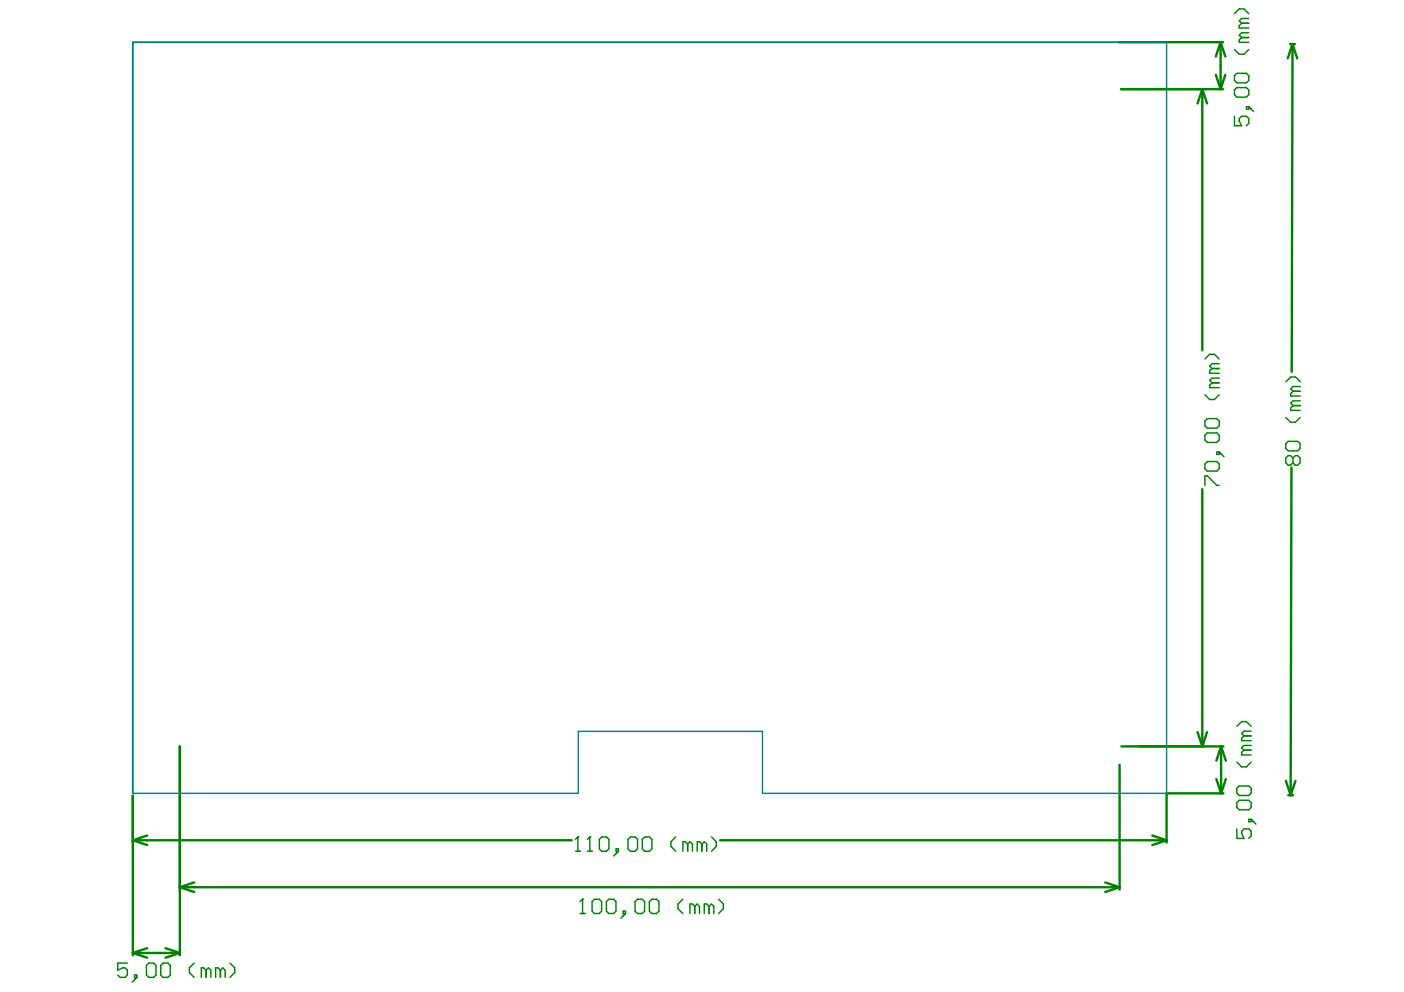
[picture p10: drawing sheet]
<svg xmlns="http://www.w3.org/2000/svg" width="297mm" height="210mm" viewBox="0 0 297 210" stroke-linecap="round" stroke-linejoin="round" font-family="sans-serif">
<g fill="none" stroke="#008000" stroke-width=".51">
<path d="M236.8 8.9h21.9M237.2 18.9h21.5M254.4 18.9l-1 3M254.4 18.9v55.3M254.4 18.9l1 3M257.2 15.8l1 3.1M258.2 8.9l-1 3.1M258.2 8.9v10M258.2 8.9l1 3.1M259.2 15.8l-1 3.1M272.9 9.3h1.1M273.5 9.3l-1.1 3.1"/>
<path d="M273.5 9.3l1 3.1M273.5 9.3l-.2 69.4M273.2 98.9l-.1 69.4M254.4 103.5v54.4M38 157.9v44.2M237.3 157.9h21.5M253.4 154.9l1 3M255.4 154.9l-1 3M258.3 157.9v10M258.3 157.9l1.1 3.1M258.3 157.9l-1 3.1M28.1 168.4v33.7"/>
<path d="M28.1 177.8l3 1M28.1 177.8h92.8M31.1 176.8l-3 1M152.4 177.8h94.4M236.9 161.8v26.4M243.8 176.8l3 1M246.8 177.8l-3 1M257.3 164.8l1 3.1M258.8 167.9h-12v10.4M259.4 164.8l-1.1 3.1M272.1 165.2l1 3.1M272.6 168.3h1"/>
<path d="M274.1 165.2l-1 3.1M38 187.7l3.1 1M38 187.7h198.9M41.1 186.7l-3.1 1M233.8 186.7l3.1 1M236.9 187.7l-3.1 1M28.1 201.6l3 1.1M28.1 201.6h9.9M31.1 200.6l-3 1M35 200.6l3 1M38 201.6l-3 1.1"/>
</g>
<g fill="none" stroke="#008000" stroke-width=".3">
<path d="M261.2 19l.5-.5h2l.5 .5v1.1l-.5 .5h-2l-.5-.5zM261.2 10.5l1 1h1l1-1M261.2 2.9l1-1h1l1 1M261.7 15.5h2l.5 .5v1l-.5 .5h-2l-.5-.5v-1zM262.7 4.9l-.5 .5v.5h2M262.7 7.9l-.5 .6v.5h2M262.7 7.9h1.5M262.7 4.9h1.5M264.2 6.9h-1.5l-.5 .5 .5 .5M264.2 3.9h-1.5l-.5 .5 .5 .5M261.2 24.6v2h1.5l-.5-1v-.5l.5-.5h1l.5 .5v1l-.5 .5M263.7 22.6h.5v.5h-.5z"/>
<path d="M264.2 22.6l1 1M254.9 76l1-1h1l1 1M256.4 78l-.5 .5v.5h2M256.4 78h1.5M257.9 77h-1.5l-.5 .5 .5 .5M254.9 89.1l.5-.5h2l.5 .5v1l-.5 .5h-2l-.5-.5zM254.9 83.5l1 1h1l1-1M255.4 91.6h2l.5 .5v1l-.5 .5h-2l-.5-.5v-1zM255.4 97.7h2l.5 .5v1l-.5 .5h-2l-.5-.5v-1zM256.4 81l-.5 .5v.5h2M256.4 81h1.5M257.4 95.6h.5v.5h-.5z"/>
<path d="M257.9 95.6l1.1 1M257.9 80h-1.5l-.5 .5 .5 .5M272 93.9l.5-.5h2.1l.5 .5v1l-.5 .5h-2.1l-.5-.5zM272 88.3l1.1 1.1h1l1-1.1M272.1 80.8l1-1h1l1 1M273.5 96.9l-.5-.5h-.5l-.5 .5v1l.5 .5h.5l.5-.5M273.5 96.9l.5-.5h.5l.6 .5-.1 1-.5 .5h-.5l-.5-.5M273.5 96.9v1M273.6 85.8l-.5 .5v.5h2M273.6 85.8h1.5M273.6 82.8l-.5 .5v.5h2M273.6 82.8h1.5"/>
<path d="M275.1 84.8h-1.5l-.5 .5 .5 .5M275.1 81.8h-1.5l-.5 .5 .5 .5M254.9 102.7v-2h.5l2 2h.5M261.7 153.7l1-1h1l1 1M263.2 155.7l-.5 .5v.5h2M263.2 158.7l-.5 .5v.5h2M263.2 158.7h1.5M263.2 155.7h1.5M264.7 157.7h-1.5l-.5 .5 .5 .5M264.7 154.7h-1.5l-.5 .5 .5 .5M122.3 177.1v3M261.7 175.4v2h1.5l-.5-1v-.5l.5-.5h1l.5 .5v1l-.5 .5"/>
<path d="M261.7 161.3l1 1h1l1-1M262.2 166.3h2l.5 .5v1l-.5 .5h-2l-.5-.5v-1zM262.2 169.3h2l.5 .5v1l-.5 .5h-2l-.5-.5v-1zM264.2 173.4h.5v.5h-.5zM264.7 173.4l1 1M121.8 180.1h1M26.9 203.8h-2v1.5l1-.5h.5l.5 .5v1l-.5 .5h-1l-.5-.5M28.5 206.3h.5v.5h-.5zM29 206.8l-1 1M31 204.3l.5-.5h1l.5 .5v2l-.5 .5h-1l-.5-.5zM34 204.3l.5-.5h1l.5 .5v2l-.5 .5h-1l-.5-.5zM41.1 203.8l-1 1v1l1 1"/>
<path d="M43.6 205.3l-.5-.5h-.5v2M43.6 205.3v1.5M43.6 205.3l.5-.5 .5 .5v1.5M46.6 205.3l-.5-.5h-.5v2M46.6 205.3v1.5M46.6 205.3l.5-.5 .5 .5v1.5M48.6 203.8l1.1 1v1l-1.1 1"/>
</g>
<circle cx="122.3" cy="177.1" r=".15" fill="#008000"/>
<path d="M122.3 177.1l-.5 .5M124.8 177.1v3M124.3 180.1h1" fill="none" stroke="#008000" stroke-width=".3"/>
<circle cx="124.8" cy="177.1" r=".15" fill="#008000"/>
<g fill="none" stroke="#008000" stroke-width=".3">
<path d="M124.8 177.1l-.5 .5M126.8 177.6l.5-.5h1l.5 .5v2l-.5 .5h-1l-.5-.5zM130.3 179.6h.5v.5h-.5zM133.4 177.1h1l.5 .5v2l-.5 .5h-1l-.5-.5v-2zM136.4 177.1h1l.5 .5v2l-.5 .5h-1l-.5-.5v-2zM143 177.1l-1.1 1v1l1.1 1M145.5 178.6l-.5-.5h-.5v2M145.5 178.6v1.5M145.5 178.6l.5-.5 .5 .5v1.5M148.5 178.6l-.5-.5h-.5v2M148.5 178.6v1.5M148.5 178.6l.5-.5 .5 .5v1.5"/>
<path d="M150.5 177.1l1 1v1l-1 1M122.7 193.3h1.1M123.2 190.3v3M130.8 180.1l-1 1"/>
</g>
<circle cx="123.2" cy="190.3" r=".15" fill="#008000"/>
<g fill="none" stroke="#008000" stroke-width=".3">
<path d="M123.2 190.3l-.5 .5M125.8 190.3h1l.5 .5v2l-.5 .5h-1l-.5-.5v-2zM128.8 190.3h1l.5 .5v2l-.5 .5h-1l-.5-.5v-2zM131.8 192.8h.5v.5h-.5zM132.3 193.3l-1 1M134.9 190.3h1l.5 .5v2l-.5 .5h-1l-.5-.5v-2zM137.4 190.8l.5-.5h1l.5 .5v2l-.5 .5h-1l-.5-.5zM144.5 190.3l-1.1 1v1l1.1 1M147 191.8l-.5-.5h-.5v2M147 191.8v1.5M147 191.8l.5-.5 .5 .5v1.5M150 191.8l-.5-.5h-.5v2"/>
<path d="M150 191.8v1.5M150 191.8l.5-.5 .5 .5v1.5M152 190.3l1 1v1l-1 1"/>
</g>
<path d="M246.8 8.9v159h-85.5v-13.1h-39v13.1h-94.2" fill="none" stroke="#008080" stroke-width=".3"/>
<path d="M246.8 8.9h-218.7v159" fill="none" stroke="#008080" stroke-width=".4"/>
</svg>
